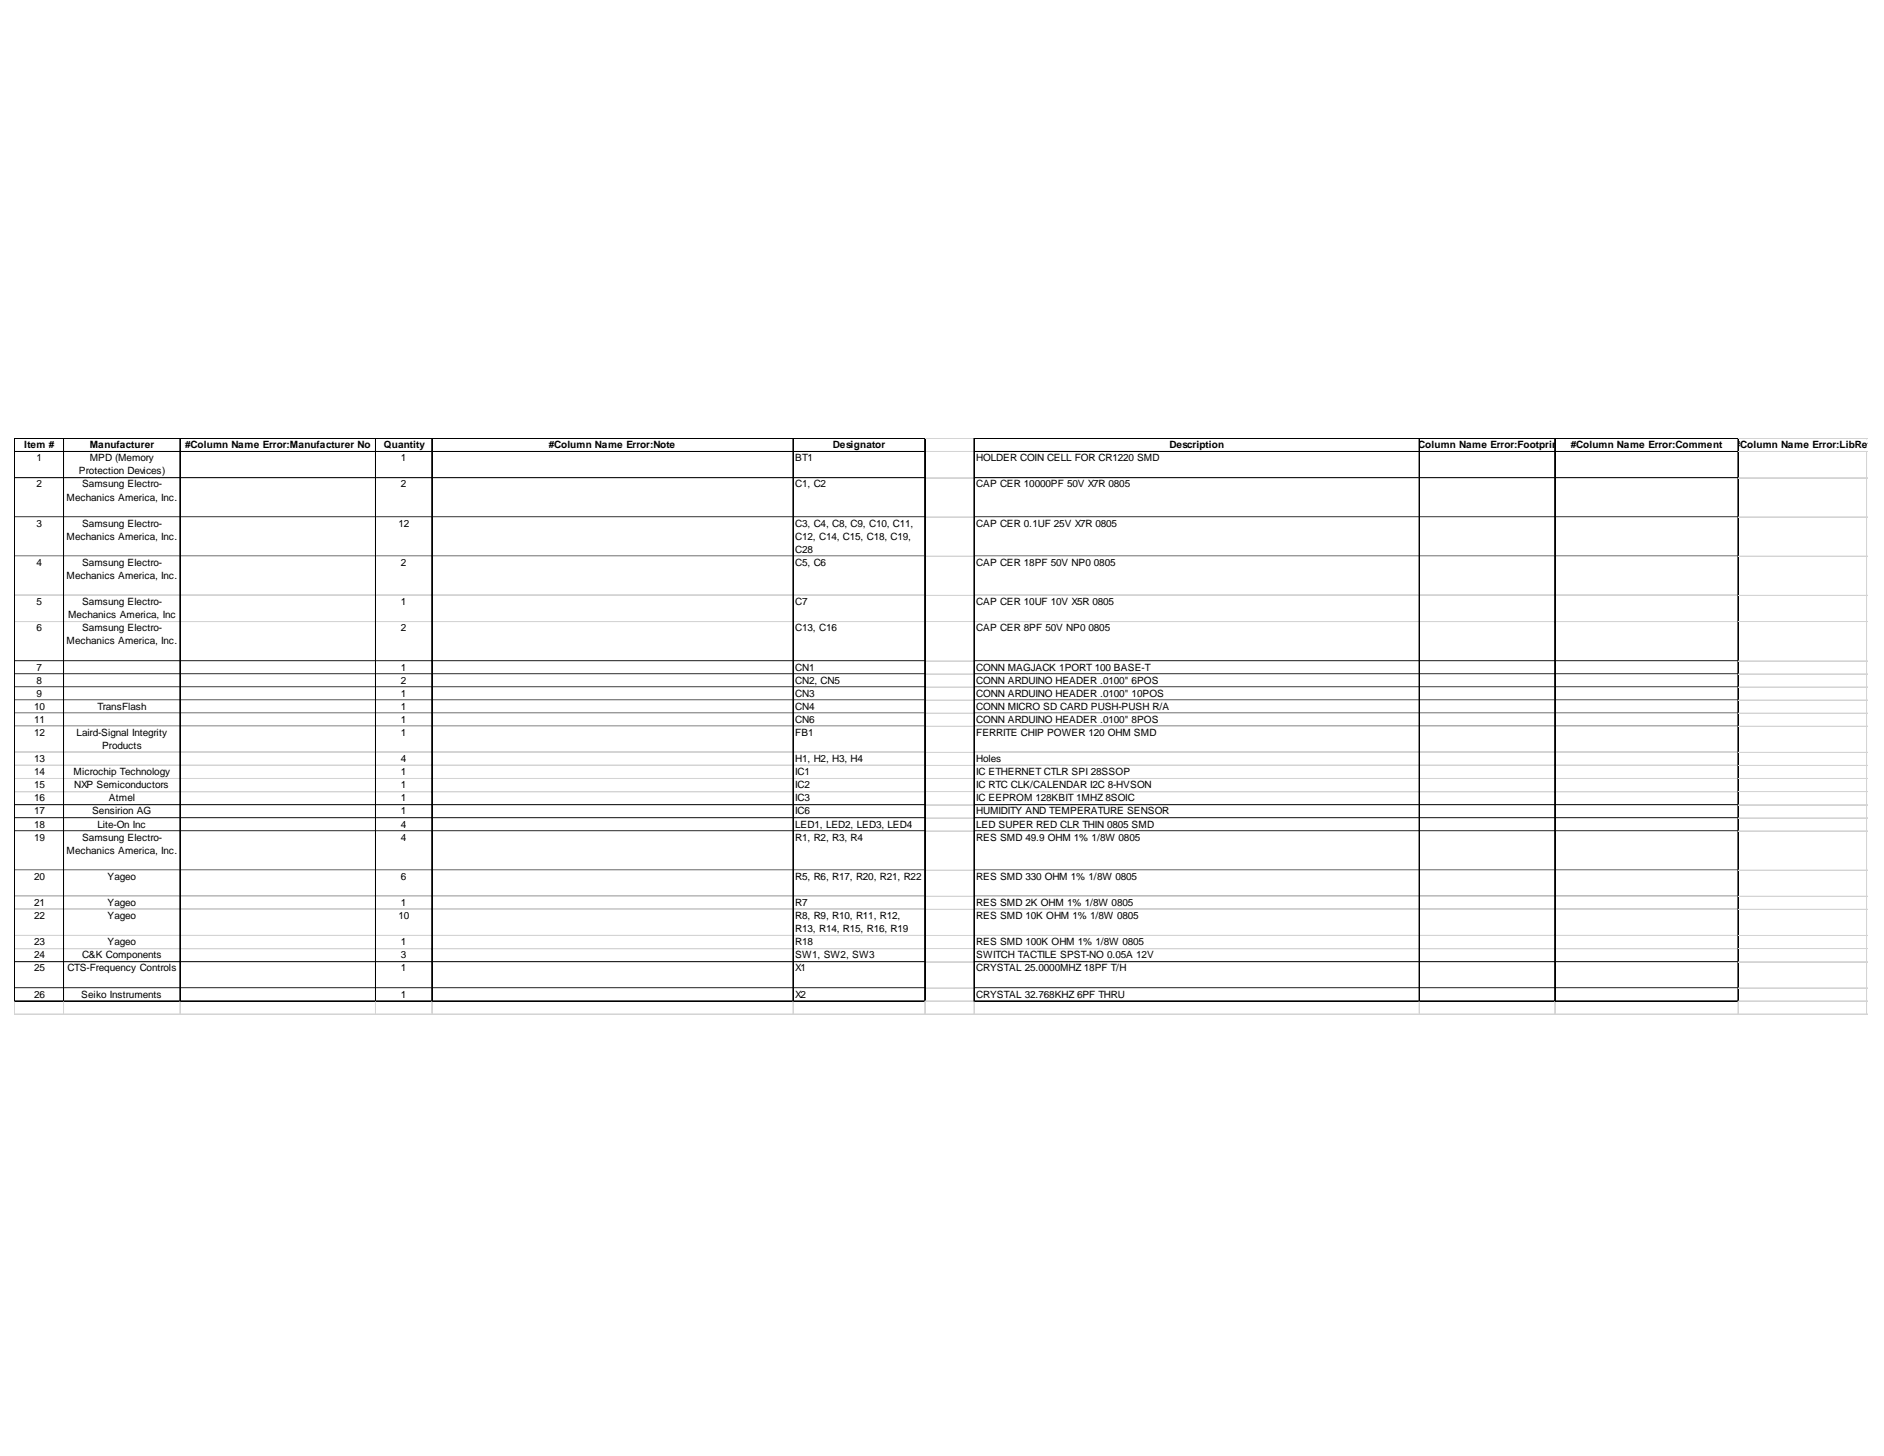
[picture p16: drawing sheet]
<svg xmlns="http://www.w3.org/2000/svg" width="279mm" height="216mm" viewBox="0 0 279 216" stroke-linecap="round" stroke-linejoin="round" font-family="sans-serif">
<defs><g id="words">
<g font-size="1.5">
<text x="3.6" y="66.5">Item #</text>
<text x="5.4" y="68.4">1</text>
<text x="11.7" y="70.3">Protection Devices)</text>
<text x="13.3" y="66.5">Manufacturer</text>
<text x="13.3" y="68.4">MPD (Memory</text>
<text x="27.5" y="66.5">#Column Name Error:Manufacturer No</text>
<text x="56.9" y="66.5">Quantity</text>
<text x="59.5" y="68.4">1</text>
<text x="81.4" y="66.5">#Column Name Error:Note</text>
<text x="117.9" y="68.4">BT1</text>
<text x="123.5" y="66.5">Designator</text>
<text x="144.8" y="68.4">HOLDER COIN CELL FOR CR1220 SMD</text>
<text x="173.4" y="66.5">Description</text>
<text x="209.5" y="66.5">#Column Name Error:Footprint</text>
<text x="233" y="66.5">#Column Name Error:Comment</text>
<text x="257.3" y="66.5">#</text>
<text x="258.1" y="66.5">Column Name Error:LibRef</text>
<text x="5.4" y="72.3">2</text>
<text x="9.9" y="74.2">Mechanics America, Inc.</text>
<text x="12.2" y="72.3">Samsung Electro-</text>
<text x="59.5" y="72.3">2</text>
<text x="117.9" y="72.3">C1, C2</text>
<text x="144.8" y="72.3">CAP CER 10000PF 50V X7R 0805</text>
<text x="5.4" y="78.1">3</text>
<text x="5.4" y="83.9">4</text>
<text x="9.9" y="80">Mechanics America, Inc.</text>
<text x="12.2" y="78.1">Samsung Electro-</text>
<text x="12.2" y="83.9">Samsung Electro-</text>
<text x="59.1" y="78.1">12</text>
<text x="59.5" y="83.9">2</text>
<text x="117.9" y="78.1">C3, C4, C8, C9, C10, C11,</text>
<text x="117.9" y="80">C12, C14, C15, C18, C19,</text>
<text x="117.9" y="82">C28</text>
<text x="117.9" y="83.9">C5, C6</text>
<text x="144.8" y="78.1">CAP CER 0.1UF 25V X7R 0805</text>
<text x="144.8" y="83.9">CAP CER 18PF 50V NP0</text>
<text x="162.2" y="83.9">0805</text>
<text x="5.4" y="89.7">5</text>
<text x="9.9" y="85.9">Mechanics America, Inc.</text>
<text x="12.2" y="89.7">Samsung Electro-</text>
<text x="59.5" y="89.7">1</text>
<text x="117.9" y="89.7">C7</text>
<text x="144.8" y="89.7">CAP CER 10UF 10V X5R 0805</text>
<text x="5.4" y="93.6">6</text>
<text x="9.9" y="95.6">Mechanics America, Inc.</text>
<text x="10.1" y="91.7">Mechanics America, Inc</text>
<text x="12.2" y="93.6">Samsung Electro-</text>
<text x="59.5" y="93.6">2</text>
<text x="117.9" y="93.6">C13, C16</text>
<text x="144.8" y="93.6">CAP CER 8PF 50V NP0</text>
<text x="161.4" y="93.6">0805</text>
<text x="5.4" y="99.4">7</text>
<text x="5.4" y="101.4">8</text>
<text x="59.5" y="99.4">1</text>
<text x="59.5" y="101.4">2</text>
<text x="117.9" y="99.4">CN1</text>
<text x="117.9" y="101.4">CN2, CN5</text>
<text x="144.8" y="99.4">CONN MAGJACK 1PORT 100 BASE-T</text>
<text x="144.8" y="101.4">CONN ARDUINO HEADER .0100&quot; 6POS</text>
<text x="5.1" y="105.3">10</text>
<text x="5.1" y="107.2">11</text>
<text x="5.4" y="103.3">9</text>
<text x="14.4" y="105.3">TransFlash</text>
<text x="59.5" y="103.3">1</text>
<text x="59.5" y="105.3">1</text>
<text x="59.5" y="107.2">1</text>
<text x="117.9" y="103.3">CN3</text>
<text x="117.9" y="105.3">CN4</text>
<text x="117.9" y="107.2">CN6</text>
<text x="144.8" y="103.3">CONN ARDUINO HEADER .0100&quot; 10POS</text>
<text x="144.8" y="105.3">CONN MICRO SD CARD PUSH-PUSH R/A</text>
<text x="144.8" y="107.2">CONN ARDUINO HEADER .0100&quot; 8POS</text>
<text x="5.1" y="109.1">12</text>
<text x="5.1" y="113">13</text>
<text x="11.4" y="109.1">Laird-Signal Integrity</text>
<text x="15.1" y="111.1">Products</text>
<text x="59.5" y="109.1">1</text>
<text x="59.5" y="113">4</text>
<text x="117.9" y="109.1">FB1</text>
<text x="117.9" y="113">H1, H2, H3, H4</text>
<text x="144.8" y="109.1">FERRITE CHIP POWER 120 OHM SMD</text>
<text x="144.8" y="113">Holes</text>
<text x="5.1" y="115">14</text>
<text x="5.1" y="116.9">15</text>
<text x="5.1" y="118.8">16</text>
<text x="10.9" y="115">Microchip Technology</text>
<text x="11" y="116.9">NXP Semiconductors</text>
<text x="16.2" y="118.8">Atmel</text>
<text x="59.5" y="115">1</text>
<text x="59.5" y="116.9">1</text>
<text x="59.5" y="118.8">1</text>
<text x="117.9" y="115">IC1</text>
<text x="117.9" y="116.9">IC2</text>
<text x="117.9" y="118.8">IC3</text>
<text x="144.8" y="115">IC ETHERNET CTLR SPI 28SSOP</text>
<text x="144.8" y="116.9">IC RTC CLK/CALENDAR I2C 8-HVSON</text>
<text x="144.8" y="118.8">IC EEPROM 128KBIT 1MHZ 8SOIC</text>
<text x="5.1" y="120.8">17</text>
<text x="5.1" y="122.7">18</text>
<text x="5.1" y="124.7">19</text>
<text x="12.2" y="124.7">Samsung Electro-</text>
<text x="13.7" y="120.8">Sensirion AG</text>
<text x="14.4" y="122.7">Lite-On Inc</text>
<text x="59.5" y="120.8">1</text>
<text x="59.5" y="122.7">4</text>
<text x="59.5" y="124.7">4</text>
<text x="117.9" y="120.8">IC6</text>
<text x="117.9" y="122.7">LED1, LED2, LED3, LED4</text>
<text x="117.9" y="124.7">R1, R2, R3, R4</text>
<text x="144.8" y="120.8">HUMIDITY AND TEMPERATURE SENSOR</text>
<text x="144.8" y="122.7">LED SUPER RED CLR THIN 0805 SMD</text>
<text x="144.8" y="124.7">RES SMD 49.9 OHM 1% 1/8W 0805</text>
<text x="5.1" y="130.5">20</text>
<text x="9.9" y="126.6">Mechanics America, Inc.</text>
<text x="15.9" y="130.5">Yageo</text>
<text x="59.5" y="130.5">6</text>
<text x="117.9" y="130.5">R5, R6, R17, R20, R21, R22</text>
<text x="144.8" y="130.5">RES SMD 330 OHM 1% 1/8W 0805</text>
<text x="5.1" y="134.4">21</text>
<text x="5.1" y="136.3">22</text>
<text x="15.9" y="134.4">Yageo</text>
<text x="15.9" y="136.3">Yageo</text>
<text x="59.1" y="136.3">10</text>
<text x="59.5" y="134.4">1</text>
<text x="117.9" y="134.4">R7</text>
<text x="117.9" y="136.3">R8, R9, R10, R11, R12,</text>
<text x="144.8" y="134.4">RES SMD 2K OHM 1% 1/8W 0805</text>
<text x="144.8" y="136.3">RES SMD 10K OHM 1% 1/8W 0805</text>
<text x="5.1" y="140.2">23</text>
<text x="5.1" y="142.1">24</text>
<text x="12.2" y="142.1">C&amp;K Components</text>
<text x="15.9" y="140.2">Yageo</text>
<text x="59.5" y="140.2">1</text>
<text x="59.5" y="142.1">3</text>
<text x="117.9" y="138.2">R13, R14, R15, R16, R19</text>
<text x="117.9" y="140.2">R18</text>
<text x="117.9" y="142.1">SW1, SW2, SW3</text>
<text x="144.8" y="140.2">RES SMD 100K OHM 1% 1/8W 0805</text>
<text x="144.8" y="142.1">SWITCH TACTILE SPST-NO 0.05A 12V</text>
<text x="5.1" y="144.1">25</text>
<text x="5.1" y="147.9">26</text>
<text x="10" y="144.1">CTS-Frequency Controls</text>
<text x="12.1" y="147.9">Seiko Instruments</text>
<text x="59.5" y="144.1">1</text>
<text x="59.5" y="147.9">1</text>
<text x="117.9" y="144.1">X1</text>
<text x="117.9" y="147.9">X2</text>
<text x="144.8" y="144.1">CRYSTAL 25.0000MHZ 18PF T/H</text>
<text x="144.8" y="147.9">CRYSTAL 32.768KHZ 6PF THRU</text>
</g>
</g></defs>
<path d="M2.2 65h135M2.2 65.1h135M2.2 66.9h135M2.2 67h135M144.5 65h113.4M144.5 65.1h113.4M144.5 66.9h113.4M144.5 67h113.4" fill="none" stroke="#000" stroke-width=".15"/>
<path d="M137.2 65h7.2M137.2 65.1h7.2M137.2 66.9h7.2M137.2 67h7.2M276.8 65v.1" fill="none" stroke="#d4d4d4" stroke-width=".15"/>
<path d="M276.8 65h.1v.1h-.1z" fill="#d4d4d4"/>
<g fill="none" stroke="#000" stroke-width=".15">
<path d="M2.1 65v83.5M2.2 65v83.5M2.2 70.8h7.2M2.2 76.6h7.2M9.4 65.1v83.4M9.5 65.1v83.4M9.5 70.8h17.2M9.5 76.6h17.2M26.7 65.1v83.4M26.8 70.8h28.9M26.8 76.6h28.9M55.7 65.1v83.4"/>
<path d="M55.8 70.8h8.2M55.8 76.6h8.2M64 65.1v83.4M64.1 65.1v83.4M64.1 70.8h53.5M64.1 76.6h53.5M117.6 65.1v83.4M117.7 70.8h19.4M117.7 76.6h19.4M137.1 65.1v83.4M137.2 65.1v83.4M144.4 65v83.5"/>
<path d="M144.5 65v83.5M144.5 70.8h66M144.5 76.6h66M210.5 65.1v83.4M210.6 70.8h20M210.6 76.6h20M230.6 65.1v83.4M230.7 70.8h27M230.7 76.6h27M257.7 65.1v83.4M257.8 65.1v83.4M2.2 82.5h7.2"/>
<path d="M2.2 88.3h7.2M2.2 92.2h7.2M2.2 98h7.2M2.2 99.9h7.2M9.5 82.5h17.2M9.5 88.3h17.2M9.5 92.2h17.2M9.5 98h17.2M9.5 99.9h17.2M26.8 82.5h28.9M26.8 88.3h28.9M26.8 92.2h28.9"/>
<path d="M26.8 98h28.9M26.8 99.9h28.9M55.8 82.5h8.2M55.8 88.3h8.2M55.8 92.2h8.2M55.8 98h8.2M55.8 99.9h8.2M64.1 82.5h53.5M64.1 88.3h53.5M64.1 92.2h53.5M64.1 98h53.5M64.1 99.9h53.5"/>
<path d="M117.7 82.5h19.4M117.7 88.3h19.4M117.7 92.2h19.4M117.7 98h19.4M117.7 99.9h19.4M144.5 82.5h66M144.5 88.3h66M144.5 92.2h66M144.5 98h66M144.5 99.9h66M210.6 82.5h20M210.6 88.3h20"/>
<path d="M210.6 92.2h20M210.6 98h20M210.6 99.9h20M230.7 82.5h27M230.7 88.3h27M230.7 92.2h27M230.7 98h27M230.7 99.9h27M2.2 101.9h7.2M2.2 103.8h7.2M2.2 105.7h7.2M2.2 107.7h7.2"/>
<path d="M2.2 111.6h7.2M2.2 113.5h7.2M2.2 115.4h7.2M2.2 117.4h7.2M2.2 119.3h7.2M9.5 101.9h17.2M9.5 103.8h17.2M9.5 105.7h17.2M9.5 107.7h17.2M9.5 111.6h17.2M9.5 113.5h17.2M9.5 115.4h17.2"/>
<path d="M9.5 117.4h17.2M9.5 119.3h17.2M26.8 101.9h28.9M26.8 103.8h28.9M26.8 105.7h28.9M26.8 107.7h28.9M26.8 111.6h28.9M26.8 113.5h28.9M26.8 115.4h28.9M26.8 117.4h28.9M26.8 119.3h28.9M55.8 101.9h8.2"/>
<path d="M55.8 103.8h8.2M55.8 105.7h8.2M55.8 107.7h8.2M55.8 111.6h8.2M55.8 113.5h8.2M55.8 115.4h8.2M55.8 117.4h8.2M55.8 119.3h8.2M64.1 101.9h53.5M64.1 103.8h53.5M64.1 105.7h53.5M64.1 107.7h53.5"/>
<path d="M64.1 111.6h53.5M64.1 113.5h53.5M64.1 115.4h53.5M64.1 117.4h53.5M64.1 119.3h53.5M117.7 101.9h19.4M117.7 103.8h19.4M117.7 105.7h19.4M117.7 107.7h19.4M117.7 111.6h19.4M117.7 113.5h19.4M117.7 115.4h19.4"/>
<path d="M117.7 117.4h19.4M117.7 119.3h19.4M144.5 101.9h66M144.5 103.8h66M144.5 105.7h66M144.5 107.7h66M144.5 111.6h66M144.5 113.5h66M144.5 115.4h66M144.5 117.4h66M144.5 119.3h66M210.6 101.9h20"/>
<path d="M210.6 103.8h20M210.6 105.7h20M210.6 107.7h20M210.6 111.6h20M210.6 113.5h20M210.6 115.4h20M210.6 117.4h20M210.6 119.3h20M230.7 101.9h27M230.7 103.8h27M230.7 105.7h27M230.7 107.7h27"/>
<path d="M230.7 111.6h27M230.7 113.5h27M230.7 115.4h27M230.7 117.4h27M230.7 119.3h27M2.2 121.3h7.2M2.2 123.2h7.2M2.2 129h7.2M2.2 132.9h7.2M2.2 134.8h7.2M2.2 138.7h7.2M9.5 121.3h17.2"/>
<path d="M9.5 123.2h17.2M9.5 129h17.2M9.5 132.9h17.2M9.5 134.8h17.2M9.5 138.7h17.2M26.8 121.3h28.9M26.8 123.2h28.9M26.8 129h28.9M26.8 132.9h28.9M26.8 134.8h28.9M26.8 138.7h28.9M55.8 121.3h8.2"/>
<path d="M55.8 123.2h8.2M55.8 129h8.2M55.8 132.9h8.2M55.8 134.8h8.2M55.8 138.7h8.2M64.1 121.3h53.5M64.1 123.2h53.5M64.1 129h53.5M64.1 132.9h53.5M64.1 134.8h53.5M64.1 138.7h53.5M117.7 121.3h19.4"/>
<path d="M117.7 123.2h19.4M117.7 129h19.4M117.7 132.9h19.4M117.7 134.8h19.4M117.7 138.7h19.4M144.5 121.3h66M144.5 123.2h66M144.5 129h66M144.5 132.9h66M144.5 134.8h66M144.5 138.7h66M210.6 121.3h20"/>
<path d="M210.6 123.2h20M210.6 129h20M210.6 132.9h20M210.6 134.8h20M210.6 138.7h20M230.7 121.3h27M230.7 123.2h27M230.7 129h27M230.7 132.9h27M230.7 134.8h27M230.7 138.7h27M2.2 140.7h7.2"/>
<path d="M2.2 142.6h7.2M2.2 146.5h7.2M2.2 148.4h7.2M2.2 148.5h7.2M9.5 140.7h17.2M9.5 142.6h17.2M9.5 146.5h17.2M9.5 148.4h17.2M9.5 148.5h17.2M26.8 140.7h28.9M26.8 142.6h28.9M26.8 146.5h28.9"/>
<path d="M26.8 148.4h28.9M26.8 148.5h28.9M55.8 140.7h8.2M55.8 142.6h8.2M55.8 146.5h8.2M55.8 148.4h8.2M55.8 148.5h8.2M64.1 140.7h53.5M64.1 142.6h53.5M64.1 146.5h53.5M64.1 148.4h53.5M64.1 148.5h53.5"/>
<path d="M117.7 140.7h19.4M117.7 142.6h19.4M117.7 146.5h19.4M117.7 148.4h19.4M117.7 148.5h19.4M144.5 140.7h66M144.5 142.6h66M144.5 146.5h66M144.5 148.4h66M144.5 148.5h66M210.6 140.7h20M210.6 142.6h20"/>
<path d="M210.6 146.5h20M210.6 148.4h20M210.6 148.5h20M230.7 140.7h27M230.7 142.6h27M230.7 146.5h27M230.7 148.4h27M230.7 148.5h27"/>
</g>
<g fill="none" stroke="#d4d4d4" stroke-width=".15">
<path d="M2.2 70.9h7.2M2.2 76.7h7.2M9.5 70.9h17.2M9.5 76.7h17.2M26.8 70.9h28.9M26.8 76.7h28.9M55.8 70.9h8.2M55.8 76.7h8.2M64.1 70.9h53.5M64.1 76.7h53.5M117.7 70.9h19.4M117.7 76.7h19.4"/>
<path d="M137.2 70.9h7.2M137.2 70.8h7.2M137.2 76.7h7.2M137.2 76.6h7.2M144.5 70.9h66M144.5 76.7h66M210.6 70.9h20M210.6 76.7h20M230.7 70.9h27M230.7 76.7h27M2.2 82.5h7.2M2.2 88.3h7.2"/>
<path d="M2.2 92.2h7.2M2.2 98h7.2M2.2 100h7.2M9.5 82.5h17.2M9.5 88.3h17.2M9.5 92.2h17.2M9.5 98h17.2M9.5 100h17.2M26.8 82.5h28.9M26.8 88.3h28.9M26.8 92.2h28.9M26.8 98h28.9"/>
<path d="M26.8 100h28.9M55.8 82.5h8.2M55.8 88.3h8.2M55.8 92.2h8.2M55.8 98h8.2M55.8 100h8.2M64.1 82.5h53.5M64.1 88.3h53.5M64.1 92.2h53.5M64.1 98h53.5M64.1 100h53.5M117.7 82.5h19.4"/>
<path d="M117.7 88.3h19.4M117.7 92.2h19.4M117.7 98h19.4M117.7 100h19.4M137.2 82.5h7.2M137.2 88.3h7.2M137.2 92.2h7.2M137.2 98h7.2M137.2 100h7.2M137.2 99.9h7.2M144.5 82.5h66M144.5 88.3h66"/>
<path d="M144.5 92.2h66M144.5 98h66M144.5 100h66M210.6 82.5h20M210.6 88.3h20M210.6 92.2h20M210.6 98h20M210.6 100h20M230.7 82.5h27M230.7 88.3h27M230.7 92.2h27M230.7 98h27"/>
<path d="M230.7 100h27M2.2 101.9h7.2M2.2 103.9h7.2M2.2 105.8h7.2M2.2 107.7h7.2M2.2 111.6h7.2M2.2 113.6h7.2M2.2 115.5h7.2M2.2 117.4h7.2M2.2 119.4h7.2M9.5 101.9h17.2M9.5 103.9h17.2"/>
<path d="M9.5 105.8h17.2M9.5 107.7h17.2M9.5 111.6h17.2M9.5 113.6h17.2M9.5 115.5h17.2M9.5 117.4h17.2M9.5 119.4h17.2M26.8 101.9h28.9M26.8 103.9h28.9M26.8 105.8h28.9M26.8 107.7h28.9M26.8 111.6h28.9"/>
<path d="M26.8 113.6h28.9M26.8 115.5h28.9M26.8 117.4h28.9M26.8 119.4h28.9M55.8 101.9h8.2M55.8 103.9h8.2M55.8 105.8h8.2M55.8 107.7h8.2M55.8 111.6h8.2M55.8 113.6h8.2M55.8 115.5h8.2M55.8 117.4h8.2"/>
<path d="M55.8 119.4h8.2M64.1 101.9h53.5M64.1 103.9h53.5M64.1 105.8h53.5M64.1 107.7h53.5M64.1 111.6h53.5M64.1 113.6h53.5M64.1 115.5h53.5M64.1 117.4h53.5M64.1 119.4h53.5M117.7 101.9h19.4M117.7 103.9h19.4"/>
<path d="M117.7 105.8h19.4M117.7 107.7h19.4M117.7 111.6h19.4M117.7 113.6h19.4M117.7 115.5h19.4M117.7 117.4h19.4M117.7 119.4h19.4M137.2 101.9h7.2M137.2 103.9h7.2M137.2 103.8h7.2M137.2 105.8h7.2M137.2 105.7h7.2"/>
<path d="M137.2 107.7h7.2M137.2 111.6h7.2M137.2 113.6h7.2M137.2 113.5h7.2M137.2 115.5h7.2M137.2 115.4h7.2M137.2 117.4h7.2M137.2 119.4h7.2M137.2 119.3h7.2M144.5 101.9h66M144.5 103.9h66M144.5 105.8h66"/>
<path d="M144.5 107.7h66M144.5 111.6h66M144.5 113.6h66M144.5 115.5h66M144.5 117.4h66M144.5 119.4h66M210.6 101.9h20M210.6 103.9h20M210.6 105.8h20M210.6 107.7h20M210.6 111.6h20M210.6 113.6h20"/>
<path d="M210.6 115.5h20M210.6 117.4h20M210.6 119.4h20M230.7 101.9h27M230.7 103.9h27M230.7 105.8h27M230.7 107.7h27M230.7 111.6h27M230.7 113.6h27M230.7 115.5h27M230.7 117.4h27M230.7 119.4h27"/>
<path d="M2.2 121.3h7.2M2.2 123.3h7.2M2.2 129.1h7.2M2.2 133h7.2M2.2 134.9h7.2M2.2 138.8h7.2M9.5 121.3h17.2M9.5 123.3h17.2M9.5 129.1h17.2M9.5 133h17.2M9.5 134.9h17.2M9.5 138.8h17.2"/>
<path d="M26.8 121.3h28.9M26.8 123.3h28.9M26.8 129.1h28.9M26.8 133h28.9M26.8 134.9h28.9M26.8 138.8h28.9M55.8 121.3h8.2M55.8 123.3h8.2M55.8 129.1h8.2M55.8 133h8.2M55.8 134.9h8.2M55.8 138.8h8.2"/>
<path d="M64.1 121.3h53.5M64.1 123.3h53.5M64.1 129.1h53.5M64.1 133h53.5M64.1 134.9h53.5M64.1 138.8h53.5M117.7 121.3h19.4M117.7 123.3h19.4M117.7 129.1h19.4M117.7 133h19.4M117.7 134.9h19.4M117.7 138.8h19.4"/>
<path d="M137.2 121.3h7.2M137.2 123.3h7.2M137.2 123.2h7.2M137.2 129.1h7.2M137.2 129h7.2M137.2 133h7.2M137.2 132.9h7.2M137.2 134.9h7.2M137.2 134.8h7.2M137.2 138.8h7.2M137.2 138.7h7.2M144.5 121.3h66"/>
<path d="M144.5 123.3h66M144.5 129.1h66M144.5 133h66M144.5 134.9h66M144.5 138.8h66M210.6 121.3h20M210.6 123.3h20M210.6 129.1h20M210.6 133h20M210.6 134.9h20M210.6 138.8h20M230.7 121.3h27"/>
<path d="M230.7 123.3h27M230.7 129.1h27M230.7 133h27M230.7 134.9h27M230.7 138.8h27M2.1 148.5v2M2.2 140.7h7.2M2.2 142.7h7.2M2.2 146.5h7.2M9.5 140.7h17.2M9.5 142.7h17.2M9.5 146.5h17.2"/>
<path d="M26.8 140.7h28.9M26.8 142.7h28.9M26.8 146.5h28.9M55.8 140.7h8.2M55.8 142.7h8.2M55.8 146.5h8.2M64.1 140.7h53.5M64.1 142.7h53.5M64.1 146.5h53.5M117.7 140.7h19.4M117.7 142.7h19.4M117.7 146.5h19.4"/>
<path d="M137.2 140.7h7.2M137.2 142.7h7.2M137.2 142.6h7.2M137.2 146.5h7.2M137.2 148.4h7.2M137.2 148.5h7.2M144.5 140.7h66M144.5 142.7h66M144.5 146.5h66M210.6 140.7h20M210.6 142.7h20M210.6 146.5h20"/>
<path d="M230.7 140.7h27M230.7 142.7h27M230.7 146.5h27"/>
</g>
<path d="M2.1 148.5h.1v2h-.1z" fill="#d4d4d4"/>
<path d="M9.4 148.5v2" fill="none" stroke="#d4d4d4" stroke-width=".15"/>
<path d="M9.4 148.5h.1v2h-.1z" fill="#d4d4d4"/>
<path d="M26.7 148.5v2" fill="none" stroke="#d4d4d4" stroke-width=".15"/>
<path d="M26.7 148.5h.1v2h-.1z" fill="#d4d4d4"/>
<path d="M55.7 148.5v2" fill="none" stroke="#d4d4d4" stroke-width=".15"/>
<path d="M55.7 148.5h.1v2h-.1z" fill="#d4d4d4"/>
<path d="M64 148.5v2" fill="none" stroke="#d4d4d4" stroke-width=".15"/>
<path d="M64 148.5h.1v2h-.1z" fill="#d4d4d4"/>
<path d="M117.6 148.5v2" fill="none" stroke="#d4d4d4" stroke-width=".15"/>
<path d="M117.6 148.5h.1v2h-.1z" fill="#d4d4d4"/>
<path d="M137.1 148.5v2" fill="none" stroke="#d4d4d4" stroke-width=".15"/>
<path d="M137.1 148.5h.1v2h-.1z" fill="#d4d4d4"/>
<path d="M144.4 148.5v2" fill="none" stroke="#d4d4d4" stroke-width=".15"/>
<path d="M144.4 148.5h.1v2h-.1z" fill="#d4d4d4"/>
<path d="M210.5 148.5v2" fill="none" stroke="#d4d4d4" stroke-width=".15"/>
<path d="M210.5 148.5h.1v2h-.1z" fill="#d4d4d4"/>
<path d="M230.6 148.5v2" fill="none" stroke="#d4d4d4" stroke-width=".15"/>
<path d="M230.6 148.5h.1v2h-.1z" fill="#d4d4d4"/>
<path d="M257.7 148.5v2" fill="none" stroke="#d4d4d4" stroke-width=".15"/>
<path d="M257.7 148.5h.2v2h-.2z" fill="#d4d4d4"/>
<g fill="none" stroke="#d4d4d4" stroke-width=".15">
<path d="M257.9 65h19.1M257.9 65.1h19.1M257.9 66.9h19.1M257.9 67h19.1M257.9 70.8h19.1M257.9 70.9h19.1M257.9 76.6h19.1M257.9 76.7h19.1M276.8 67.1v83.4M276.9 67.1v83.4M257.9 82.5h19.1M257.9 88.3h19.1"/>
<path d="M257.9 92.2h19.1M257.9 98h19.1M257.9 99.9h19.1M257.9 100h19.1M257.9 101.9h19.1M257.9 103.8h19.1M257.9 103.9h19.1M257.9 105.7h19.1M257.9 105.8h19.1M257.9 107.7h19.1M257.9 111.6h19.1M257.9 113.5h19.1"/>
<path d="M257.9 113.6h19.1M257.9 115.4h19.1M257.9 115.5h19.1M257.9 117.4h19.1M257.9 119.3h19.1M257.9 119.4h19.1M257.9 121.3h19.1M257.9 123.2h19.1M257.9 123.3h19.1M257.9 129h19.1M257.9 129.1h19.1M257.9 132.9h19.1"/>
<path d="M257.9 133h19.1M257.9 134.8h19.1M257.9 134.9h19.1M257.9 138.7h19.1M257.9 138.8h19.1M2.1 150.4h274.9M257.9 140.7h19.1M257.9 142.6h19.1M257.9 142.7h19.1M257.9 146.5h19.1M257.9 148.4h19.1M257.9 148.5h19.1"/>
</g>
<use href="#words"/>
</svg>
